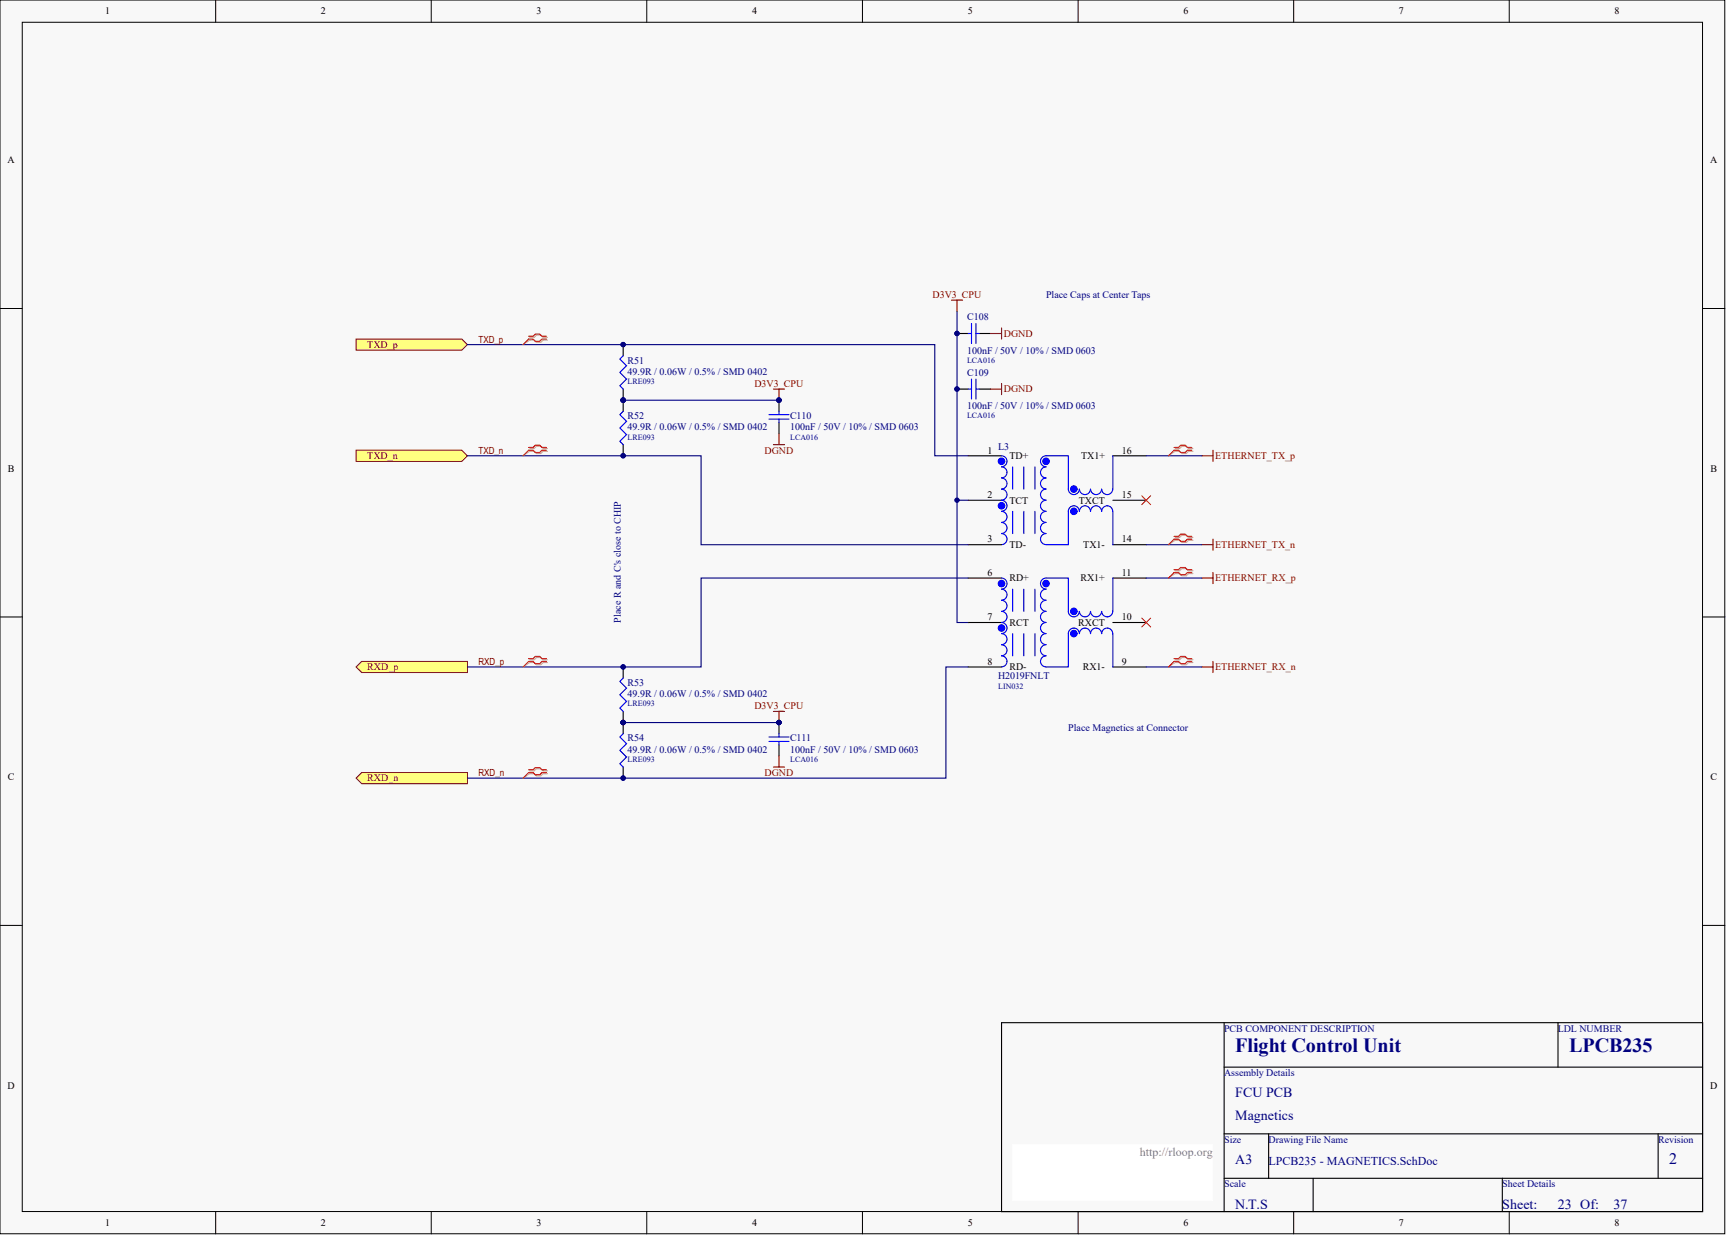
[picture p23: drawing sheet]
<svg xmlns="http://www.w3.org/2000/svg" width="328mm" height="236mm" viewBox="0 0 328 236" stroke-linecap="round" stroke-linejoin="round" font-family="sans-serif">
<defs><g id="words">
<g font-size="3.8" fill="#000080">
<text x="234.9" y="200">Flight Control Unit</text>
<text x="298.4" y="200">LPCB235</text>
</g>
<text font-size="3" fill="#000080" x="317.5" y="221.3">2</text>
<g font-size="2.7" fill="#000080">
<text x="234.9" y="208.7">FCU PCB</text>
<text x="234.9" y="213">Magnetics</text>
<text x="234.9" y="221.4">A3</text>
<text x="234.9" y="229.9">N.T.S</text>
<text x="285.7" y="229.9">Sheet:</text>
<text x="296.3" y="229.9">23 Of:</text>
<text x="306.9" y="229.9">37</text>
</g>
<text font-size="2.3" fill="#808080" x="216.8" y="219.8">http://rloop.org</text>
<text font-size="2.3" fill="#000080" x="241.3" y="221.5">LPCB235 - MAGNETICS.SchDoc</text>
<g font-size="1.9">
<text x="20" y="2.8">1</text>
<text x="61" y="2.8">2</text>
<text x="102" y="2.8">3</text>
<text x="143" y="2.8">4</text>
<text x="184" y="2.8">5</text>
<text x="225.1" y="2.8">6</text>
<text x="266" y="2.8">7</text>
<text x="307.1" y="2.8">8</text>
<text x="1.4" y="31">A</text>
<text x="325.2" y="31">A</text>
<text x="1.5" y="89.7">B</text>
<text x="187.8" y="86.3">1</text>
<text x="192" y="87.3">TD+</text>
<text x="205.6" y="87.3">TX1+</text>
<text x="213.3" y="86.3">16</text>
<text x="325.3" y="89.7">B</text>
<text x="187.8" y="94.7">2</text>
<text x="192" y="95.8">TCT</text>
<text x="205.2" y="95.8">TXCT</text>
<text x="213.3" y="94.7">15</text>
<text x="187.8" y="103.2">3</text>
<text x="192" y="104.2">TD-</text>
<text x="206" y="104.2">TX1-</text>
<text x="213.3" y="103.2">14</text>
<text x="187.8" y="109.5">6</text>
<text x="192" y="110.6">RD+</text>
<text x="205.5" y="110.6">RX1+</text>
<text x="213.3" y="109.5">11</text>
<text x="187.8" y="118">7</text>
<text x="192" y="119">RCT</text>
<text x="205.1" y="119">RXCT</text>
<text x="213.3" y="118">10</text>
<text x="187.8" y="126.4">8</text>
<text x="192" y="127.5">RD-</text>
<text x="205.9" y="127.5">RX1-</text>
<text x="213.3" y="126.4">9</text>
<text x="1.5" y="148.4">C</text>
<text x="325.3" y="148.4">C</text>
<text x="1.4" y="207">D</text>
<text x="325.2" y="207">D</text>
<text x="20" y="233.2">1</text>
<text x="61" y="233.2">2</text>
<text x="102" y="233.2">3</text>
<text x="143" y="233.2">4</text>
<text x="184" y="233.2">5</text>
<text x="225.1" y="233.2">6</text>
<text x="266" y="233.2">7</text>
<text x="307.1" y="233.2">8</text>
</g>
<g font-size="1.9" fill="#800000">
<text x="177.3" y="56.7">D3V3_CPU</text>
<text x="91" y="65.1">TXD_p</text>
<text x="190.9" y="64.1">DGND</text>
<text x="69.8" y="66.2">TXD_p</text>
<text x="143.5" y="73.6">D3V3_CPU</text>
<text x="190.9" y="74.6">DGND</text>
<text x="69.8" y="87.3">TXD_n</text>
<text x="91" y="86.3">TXD_n</text>
<text x="145.4" y="86.3">DGND</text>
<text x="231.1" y="87.3">ETHERNET_TX_p</text>
<text x="231.1" y="104.2">ETHERNET_TX_n</text>
<text x="231.1" y="110.6">ETHERNET_RX_p</text>
<text x="69.8" y="127.5">RXD_p</text>
<text x="91" y="126.5">RXD_p</text>
<text x="231.1" y="127.5">ETHERNET_RX_n</text>
<text x="143.5" y="134.9">D3V3_CPU</text>
<text x="69.8" y="148.6">RXD_n</text>
<text x="91" y="147.6">RXD_n</text>
<text x="145.4" y="147.6">DGND</text>
</g>
<g font-size="1.9" fill="#000080">
<text x="198.9" y="56.7">Place Caps at Center Taps</text>
<text x="183.9" y="60.9">C108</text>
<text x="119.4" y="69.1">R51</text>
<text x="119.4" y="71.3">49.9R / 0.06W / 0.5% / SMD 0402</text>
<text x="183.9" y="67.2">100nF / 50V / 10% / SMD 0603</text>
<text x="183.9" y="71.5">C109</text>
<text x="183.9" y="77.8">100nF / 50V / 10% / SMD 0603</text>
<text x="119.4" y="79.7">R52</text>
<text x="119.4" y="81.8">49.9R / 0.06W / 0.5% / SMD 0402</text>
<text x="150.3" y="79.7">C110</text>
<text x="150.3" y="81.8">100nF / 50V / 10% / SMD 0603</text>
<text x="189.8" y="85.6">L3</text>
<text x="118.1" y="118.4" transform="rotate(-90 118.1 118.4)">Place R and C's close to CHIP</text>
<text x="119.4" y="130.5">R53</text>
<text x="189.8" y="129.2">H2019FNLT</text>
<text x="119.4" y="132.6">49.9R / 0.06W / 0.5% / SMD 0402</text>
<text x="119.4" y="141">R54</text>
<text x="119.4" y="143.1">49.9R / 0.06W / 0.5% / SMD 0402</text>
<text x="150.3" y="141">C111</text>
<text x="150.3" y="143.1">100nF / 50V / 10% / SMD 0603</text>
<text x="203.2" y="139.1">Place Magnetics at Connector</text>
<text x="232.8" y="196.2">PCB COMPONENT DESCRIPTION</text>
<text x="296.3" y="196.2">LDL NUMBER</text>
<text x="232.8" y="204.7">Assembly Details</text>
<text x="232.8" y="217.3">Size</text>
<text x="241.3" y="217.3">Drawing File Name</text>
<text x="315.3" y="217.3">Revision</text>
<text x="232.8" y="225.8">Scale</text>
<text x="285.7" y="225.8">Sheet Details</text>
</g>
<g font-size="1.5" fill="#000080">
<text x="183.9" y="69">LCA016</text>
<text x="119.4" y="73">LRE093</text>
<text x="119.4" y="83.6">LRE093</text>
<text x="150.3" y="83.6">LCA016</text>
<text x="183.9" y="79.6">LCA016</text>
<text x="189.8" y="131">LIN032</text>
<text x="119.4" y="134.3">LRE093</text>
<text x="119.4" y="144.9">LRE093</text>
<text x="150.3" y="144.9">LCA016</text>
</g>
</g></defs>
<g fill="#f8f8f8" stroke="#000" stroke-width=".19">
<path d="M0 0h328v234.7h-328z"/>
<path d="M4.2 4.2h319.6v226.2h-319.6z"/>
</g>
<g fill="none" stroke="#000" stroke-width=".19">
<path d="M41 0v4.2M82 0v4.2M123 0v4.2M164 0v4.2M205 0v4.2M246 0v4.2M287 0v4.2M0 58.7h4.2M323.8 58.7h4.2M0 117.3h4.2M323.8 117.3h4.2M0 176h4.2"/>
<path d="M323.8 176h4.2M41 230.5v4.2M82 230.5v4.2M123 230.5v4.2M164 230.5v4.2M205 230.5v4.2M246 230.5v4.2M287 230.5v4.2"/>
</g>
<g fill="none" stroke="#000" stroke-width=".21">
<path d="M118.5 65.5v2.2M118.5 74v4.2M148.1 76.1v2.1M118.5 84.6v2.1M148.1 80.3v2.2M184.1 95.1h6.4M184.1 86.7h6.4M211.6 95.1h6.4M211.6 86.7h6.4M184.1 103.6h6.4M184.1 118.4h6.4M184.1 109.9h6.4"/>
<path d="M211.6 103.6h6.4M211.6 118.4h6.4M211.6 109.9h6.4M118.5 126.9v2.1M118.5 135.3v4.2M148.1 137.4v2.1M184.1 126.9h6.4M211.6 126.9h6.4M118.5 145.9v2.1M148.1 141.7v2.1M190.5 194.5h133.3v36h-133.3zM232.8 194.5v36"/>
<path d="M296.3 194.5v8.5M232.8 203h91M232.8 215.7h91M241.3 215.7v8.4M315.3 215.7v8.4M232.8 224.1h91M249.7 224.1v6.4M285.7 224.1v6.4"/>
</g>
<path d="M192.6 217.8h38.1v10.5h-38.1z" fill="#fff" stroke="#fff" stroke-width=".19"/>
<g fill="none" stroke="#00f" stroke-width=".21">
<path d="M118.5 67.7l-.6 .6 1.3 1.3-1.3 1.2 1.3 1.3-1.3 1.3 .6 .6M118.5 78.2l-.6 .7 1.3 1.2-1.3 1.3 1.3 1.3-1.3 1.2 .6 .7M146.2 79.7h3.8M146.2 78.9h3.8M148.1 78.2v.7M148.1 79.7v.6M190.5 93a1.05 1.05 0 0 1 1 1.1 1.05 1.05 0 0 1-1 1 1.06 1.06 0 0 1 1 1.1 1.06 1.06 0 0 1-1 1M190.5 88.8a1.06 1.06 0 0 1 1 1.1 1.06 1.06 0 0 1-1 1 1.05 1.05 0 0 1 1 1.1 1.05 1.05 0 0 1-1 1M190.5 86.7a1.05 1.05 0 0 1 1 1 1.05 1.05 0 0 1-1 1.1M190.5 97.3a1.06 1.06 0 0 1 1 1 1.06 1.06 0 0 1-1 1.1 1.05 1.05 0 0 1 1 1 1.05 1.05 0 0 1-1 1.1M192.6 88.8v4.2M192.6 97.3v4.2"/>
<path d="M194.7 88.8v4.2M194.7 97.3v4.2M196.8 88.8v4.2M196.8 97.3v4.2M198.9 88.8a1.05 1.05 0 0 1-1-1.1 1.05 1.05 0 0 1 1-1h4.3v6.3a1.05 1.05 0 0 0 1 1.1 1.05 1.05 0 0 0 1.1-1.1M198.9 93a1.05 1.05 0 0 0-1 1.1 1.05 1.05 0 0 0 1 1 1.06 1.06 0 0 0-1 1.1 1.06 1.06 0 0 0 1 1M198.9 88.8a1.06 1.06 0 0 0-1 1.1 1.06 1.06 0 0 0 1 1 1.05 1.05 0 0 0-1 1.1 1.05 1.05 0 0 0 1 1M198.9 97.3a1.06 1.06 0 0 0-1 1 1.06 1.06 0 0 0 1 1.1 1.05 1.05 0 0 0-1 1 1.05 1.05 0 0 0 1 1.1M205.3 97.3a1.05 1.05 0 0 0-1.1-1.1 1.05 1.05 0 0 0-1 1.1v6.3h-4.3a1.05 1.05 0 0 1-1-1.1 1.05 1.05 0 0 1 1-1M209.5 93a1.05 1.05 0 0 1-1 1.1 1.05 1.05 0 0 1-1.1-1.1 1.06 1.06 0 0 1-1.1 1.1 1.06 1.06 0 0 1-1-1.1M209.5 97.3a1.06 1.06 0 0 0-1.1-1.1 1.06 1.06 0 0 0-1 1.1 1.05 1.05 0 0 0-1.1-1.1 1.05 1.05 0 0 0-1 1.1M209.5 97.3a1.05 1.05 0 0 1 1.1-1.1 1.05 1.05 0 0 1 1 1.1v6.3"/>
<path d="M211.6 86.7v6.3a1.05 1.05 0 0 1-1 1.1 1.05 1.05 0 0 1-1.1-1.1M190.5 101.5a1.05 1.05 0 0 1 1 1 1.05 1.05 0 0 1-1 1.1M190.5 116.3a1.05 1.05 0 0 1 1 1 1.05 1.05 0 0 1-1 1.1 1.06 1.06 0 0 1 1 1 1.06 1.06 0 0 1-1 1.1M190.5 112.1a1.06 1.06 0 0 1 1 1 1.06 1.06 0 0 1-1 1.1 1.05 1.05 0 0 1 1 1 1.05 1.05 0 0 1-1 1.1M190.5 109.9a1.05 1.05 0 0 1 1 1.1 1.05 1.05 0 0 1-1 1M192.6 112.1v4.2M194.7 112.1v4.2M196.8 112.1v4.2M198.9 112a1.05 1.05 0 0 1-1-1 1.05 1.05 0 0 1 1-1.1h4.3v6.4a1.05 1.05 0 0 0 1 1 1.05 1.05 0 0 0 1.1-1M198.9 116.3a1.05 1.05 0 0 0-1 1 1.05 1.05 0 0 0 1 1.1 1.06 1.06 0 0 0-1 1 1.06 1.06 0 0 0 1 1.1M198.9 112.1a1.06 1.06 0 0 0-1 1 1.06 1.06 0 0 0 1 1.1 1.05 1.05 0 0 0-1 1 1.05 1.05 0 0 0 1 1.1M209.5 116.3a1.05 1.05 0 0 1-1 1 1.05 1.05 0 0 1-1.1-1 1.06 1.06 0 0 1-1.1 1 1.06 1.06 0 0 1-1-1"/>
<path d="M211.6 109.9v6.4a1.05 1.05 0 0 1-1 1 1.05 1.05 0 0 1-1.1-1M118.5 129l-.6 .6 1.3 1.3-1.3 1.2 1.3 1.3-1.3 1.3 .6 .6M118.5 139.5l-.6 .7 1.3 1.2-1.3 1.3 1.3 1.3-1.3 1.3 .6 .6M148.1 139.5v.7M190.5 124.7a1.05 1.05 0 0 1 1 1.1 1.05 1.05 0 0 1-1 1M190.5 120.5a1.06 1.06 0 0 1 1 1.1 1.06 1.06 0 0 1-1 1 1.05 1.05 0 0 1 1 1.1 1.05 1.05 0 0 1-1 1M192.6 120.5v4.2M194.7 120.5v4.2M196.8 120.5v4.2M198.9 120.5a1.06 1.06 0 0 0-1 1.1 1.06 1.06 0 0 0 1 1 1.05 1.05 0 0 0-1 1.1 1.05 1.05 0 0 0 1 1M205.3 120.5a1.05 1.05 0 0 0-1.1-1 1.05 1.05 0 0 0-1 1v6.4l-4.3-.1a1.05 1.05 0 0 1-1-1 1.05 1.05 0 0 1 1-1.1M209.5 120.5a1.06 1.06 0 0 0-1.1-1 1.06 1.06 0 0 0-1 1 1.05 1.05 0 0 0-1.1-1 1.05 1.05 0 0 0-1 1"/>
<path d="M209.5 120.5a1.05 1.05 0 0 1 1.1-1 1.05 1.05 0 0 1 1 1v6.4M146.2 141h3.8M146.2 140.2h3.8M148.1 141v.7"/>
</g>
<g fill="#00f" stroke="#00f" stroke-width=".19">
<circle cx="190.5" cy="87.7" r=".62"/>
<circle cx="190.5" cy="96.2" r=".62"/>
<circle cx="198.9" cy="87.7" r=".62"/>
<circle cx="204.2" cy="93" r=".62"/>
<circle cx="204.2" cy="97.2" r=".62"/>
<circle cx="190.5" cy="111" r=".62"/>
<circle cx="190.5" cy="119.4" r=".62"/>
<circle cx="198.9" cy="111" r=".62"/>
<circle cx="204.2" cy="116.3" r=".62"/>
<circle cx="204.2" cy="120.5" r=".62"/>
</g>
<g fill="#000080" stroke="#000080" stroke-width=".19">
<circle cx="118.5" cy="76.1" r=".41"/>
<circle cx="118.5" cy="65.5" r=".41"/>
<circle cx="118.5" cy="86.7" r=".41"/>
<circle cx="118.5" cy="137.4" r=".41"/>
<circle cx="118.5" cy="126.8" r=".41"/>
<circle cx="118.5" cy="148" r=".41"/>
<circle cx="148.1" cy="76.1" r=".41"/>
<circle cx="148.1" cy="137.4" r=".41"/>
</g>
<path d="M147.1 74h2.1M148.1 74v2.1M147.1 84.6h2.1M148.1 82.5v2.1M147.1 135.3h2.1M148.1 135.3v2.1M147.1 145.9h2.1M148.1 143.8v2.1" fill="none" stroke="#800000" stroke-width=".21"/>
<path d="M118.5 76.1h29.6M118.5 137.4h29.6" fill="none" stroke="#000080" stroke-width=".21"/>
<g fill="#ffff80" stroke="#800000" stroke-width=".19">
<path d="M67.7 64.5h20.1l1.1 1-1.1 1.1h-20.1z" fill-rule="evenodd"/>
<path d="M67.7 85.6h20.1l1.1 1.1-1.1 1h-20.1z" fill-rule="evenodd"/>
<path d="M67.7 126.9l1.1-1.1h20.1v2.1h-20.1z" fill-rule="evenodd"/>
<path d="M67.7 148l1.1-1.1h20.1v2.2h-20.1z" fill-rule="evenodd"/>
</g>
<path d="M182 59.2v59.2h2.1M88.9 65.5h88.9v21.2h6.3M88.9 86.7h44.4v16.9h50.8M182 95.1h2.1M218 86.7h10.6M184.1 109.9h-50.8v17h-44.4M218 109.9h10.6M218 103.6h10.6M184.1 126.9h-4.2v21.1h-91M218 126.9h10.6" fill="none" stroke="#000080" stroke-width=".21"/>
<g fill="none" stroke="#800000" stroke-width=".21">
<path d="M180.9 57.1h2.2M182 57.1v2.1M188.4 63.4h2.1M188.4 74h2.1M190.5 62.4v2.1M190.5 72.9v2.2M228.6 86.7h2.1M230.7 85.6v2.1M228.6 103.6h2.1M228.6 109.9h2.1M230.7 102.5v2.2M230.7 108.9v2.1"/>
<path d="M228.6 126.9h2.1M230.7 125.8v2.1"/>
</g>
<g fill="#000080" stroke="#000080" stroke-width=".19">
<circle cx="182" cy="95.1" r=".41"/>
<circle cx="182" cy="63.4" r=".41"/>
<circle cx="182" cy="74" r=".41"/>
</g>
<path d="M182 63.4h2.1M182 74h2.1M186.2 63.4h2.2M186.2 74h2.2" fill="none" stroke="#000" stroke-width=".21"/>
<path d="M184.1 63.4h.7M184.1 74h.7M184.8 61.5v3.8M184.8 72.1v3.8M185.6 63.4h.6M185.6 61.5v3.8M185.6 72.1v3.8M185.6 74h.6" fill="none" stroke="#00f" stroke-width=".21"/>
<path d="M100.5 64.5l-1 1M100.5 85.6l-1 1.1M217.1 94.3l1.7 1.7M218.8 94.3l-1.7 1.7M223.3 85.6l-1.1 1.1M217.1 117.6l1.7 1.6M218.8 117.6l-1.7 1.6M223.3 102.5l-1.1 1.1M223.3 108.9l-1.1 1M100.5 125.8l-1 1.1M223.3 125.8l-1.1 1.1M100.5 146.9l-1 1.1" fill="none" stroke="#f00" stroke-width=".19"/>
<g fill="none" stroke="#cc9e9e" stroke-width=".21">
<path d="M100.7 64.2h.9l.4-.4h.9l.4 .4h.8M100.7 64.7h.9l.4 .4h.9l.4-.4h.8M100.7 85.3h.9l.4-.4h.9l.4 .4h.8M100.7 85.8h.9l.4 .5h.9l.4-.5h.8M223.5 85.3h.8l.5-.4h.8l.4 .4h.9M223.5 85.8h.8l.5 .5h.8l.4-.5h.9M223.5 102.2h.8l.5-.4h.8l.4 .4h.9M223.5 102.8h.8l.5 .4h.8l.4-.4h.9M223.5 108.6h.8l.5-.5h.8l.4 .5h.9M223.5 109.1h.8l.5 .4h.8l.4-.4h.9M100.7 125.5h.9l.4-.4h.9l.4 .4h.8M100.7 126h.9l.4 .4h.9l.4-.4h.8"/>
<path d="M223.5 125.5h.8l.5-.4h.8l.4 .4h.9M223.5 126h.8l.5 .4h.8l.4-.4h.9M100.7 146.6h.9l.4-.4h.9l.4 .4h.8M100.7 147.2h.9l.4 .4h.9l.4-.4h.8"/>
</g>
<path d="M100.7 64.7l-1.2 .8M100.7 85.8l-1.2 .9M223.5 85.8l-1.3 .9M223.5 102.8l-1.3 .8M223.5 109.1l-1.3 .8M100.7 126l-1.2 .9M223.5 126l-1.3 .9M100.7 147.2l-1.2 .8" fill="none" stroke="#cc9e9e" stroke-width=".19"/>
<g fill="none" stroke="#f00" stroke-width=".21">
<path d="M100.5 64h.9l.4-.5h.8l.5 .5h.8M100.5 64.5h.9l.4 .4h.8l.5-.4h.8M100.5 85.1h.9l.4-.4h.8l.5 .4h.8M100.5 85.6h.9l.4 .5h.8l.5-.5h.8M223.3 85.1h.8l.4-.4h.9l.4 .4h.9M223.3 85.6h.8l.4 .5h.9l.4-.5h.9M223.3 102h.8l.4-.4h.9l.4 .4h.9M223.3 102.5h.8l.4 .5h.9l.4-.5h.9M223.3 108.4h.8l.4-.5h.9l.4 .5h.9M223.3 108.9h.8l.4 .4h.9l.4-.4h.9M100.5 125.3h.9l.4-.4h.8l.5 .4h.8M100.5 125.8h.9l.4 .4h.8l.5-.4h.8"/>
<path d="M223.3 125.3h.8l.4-.4h.9l.4 .4h.9M223.3 125.8h.8l.4 .4h.9l.4-.4h.9M100.5 146.4h.9l.4-.4h.8l.5 .4h.8M100.5 146.9h.9l.4 .5h.8l.5-.5h.8"/>
</g>
<use href="#words"/>
</svg>
